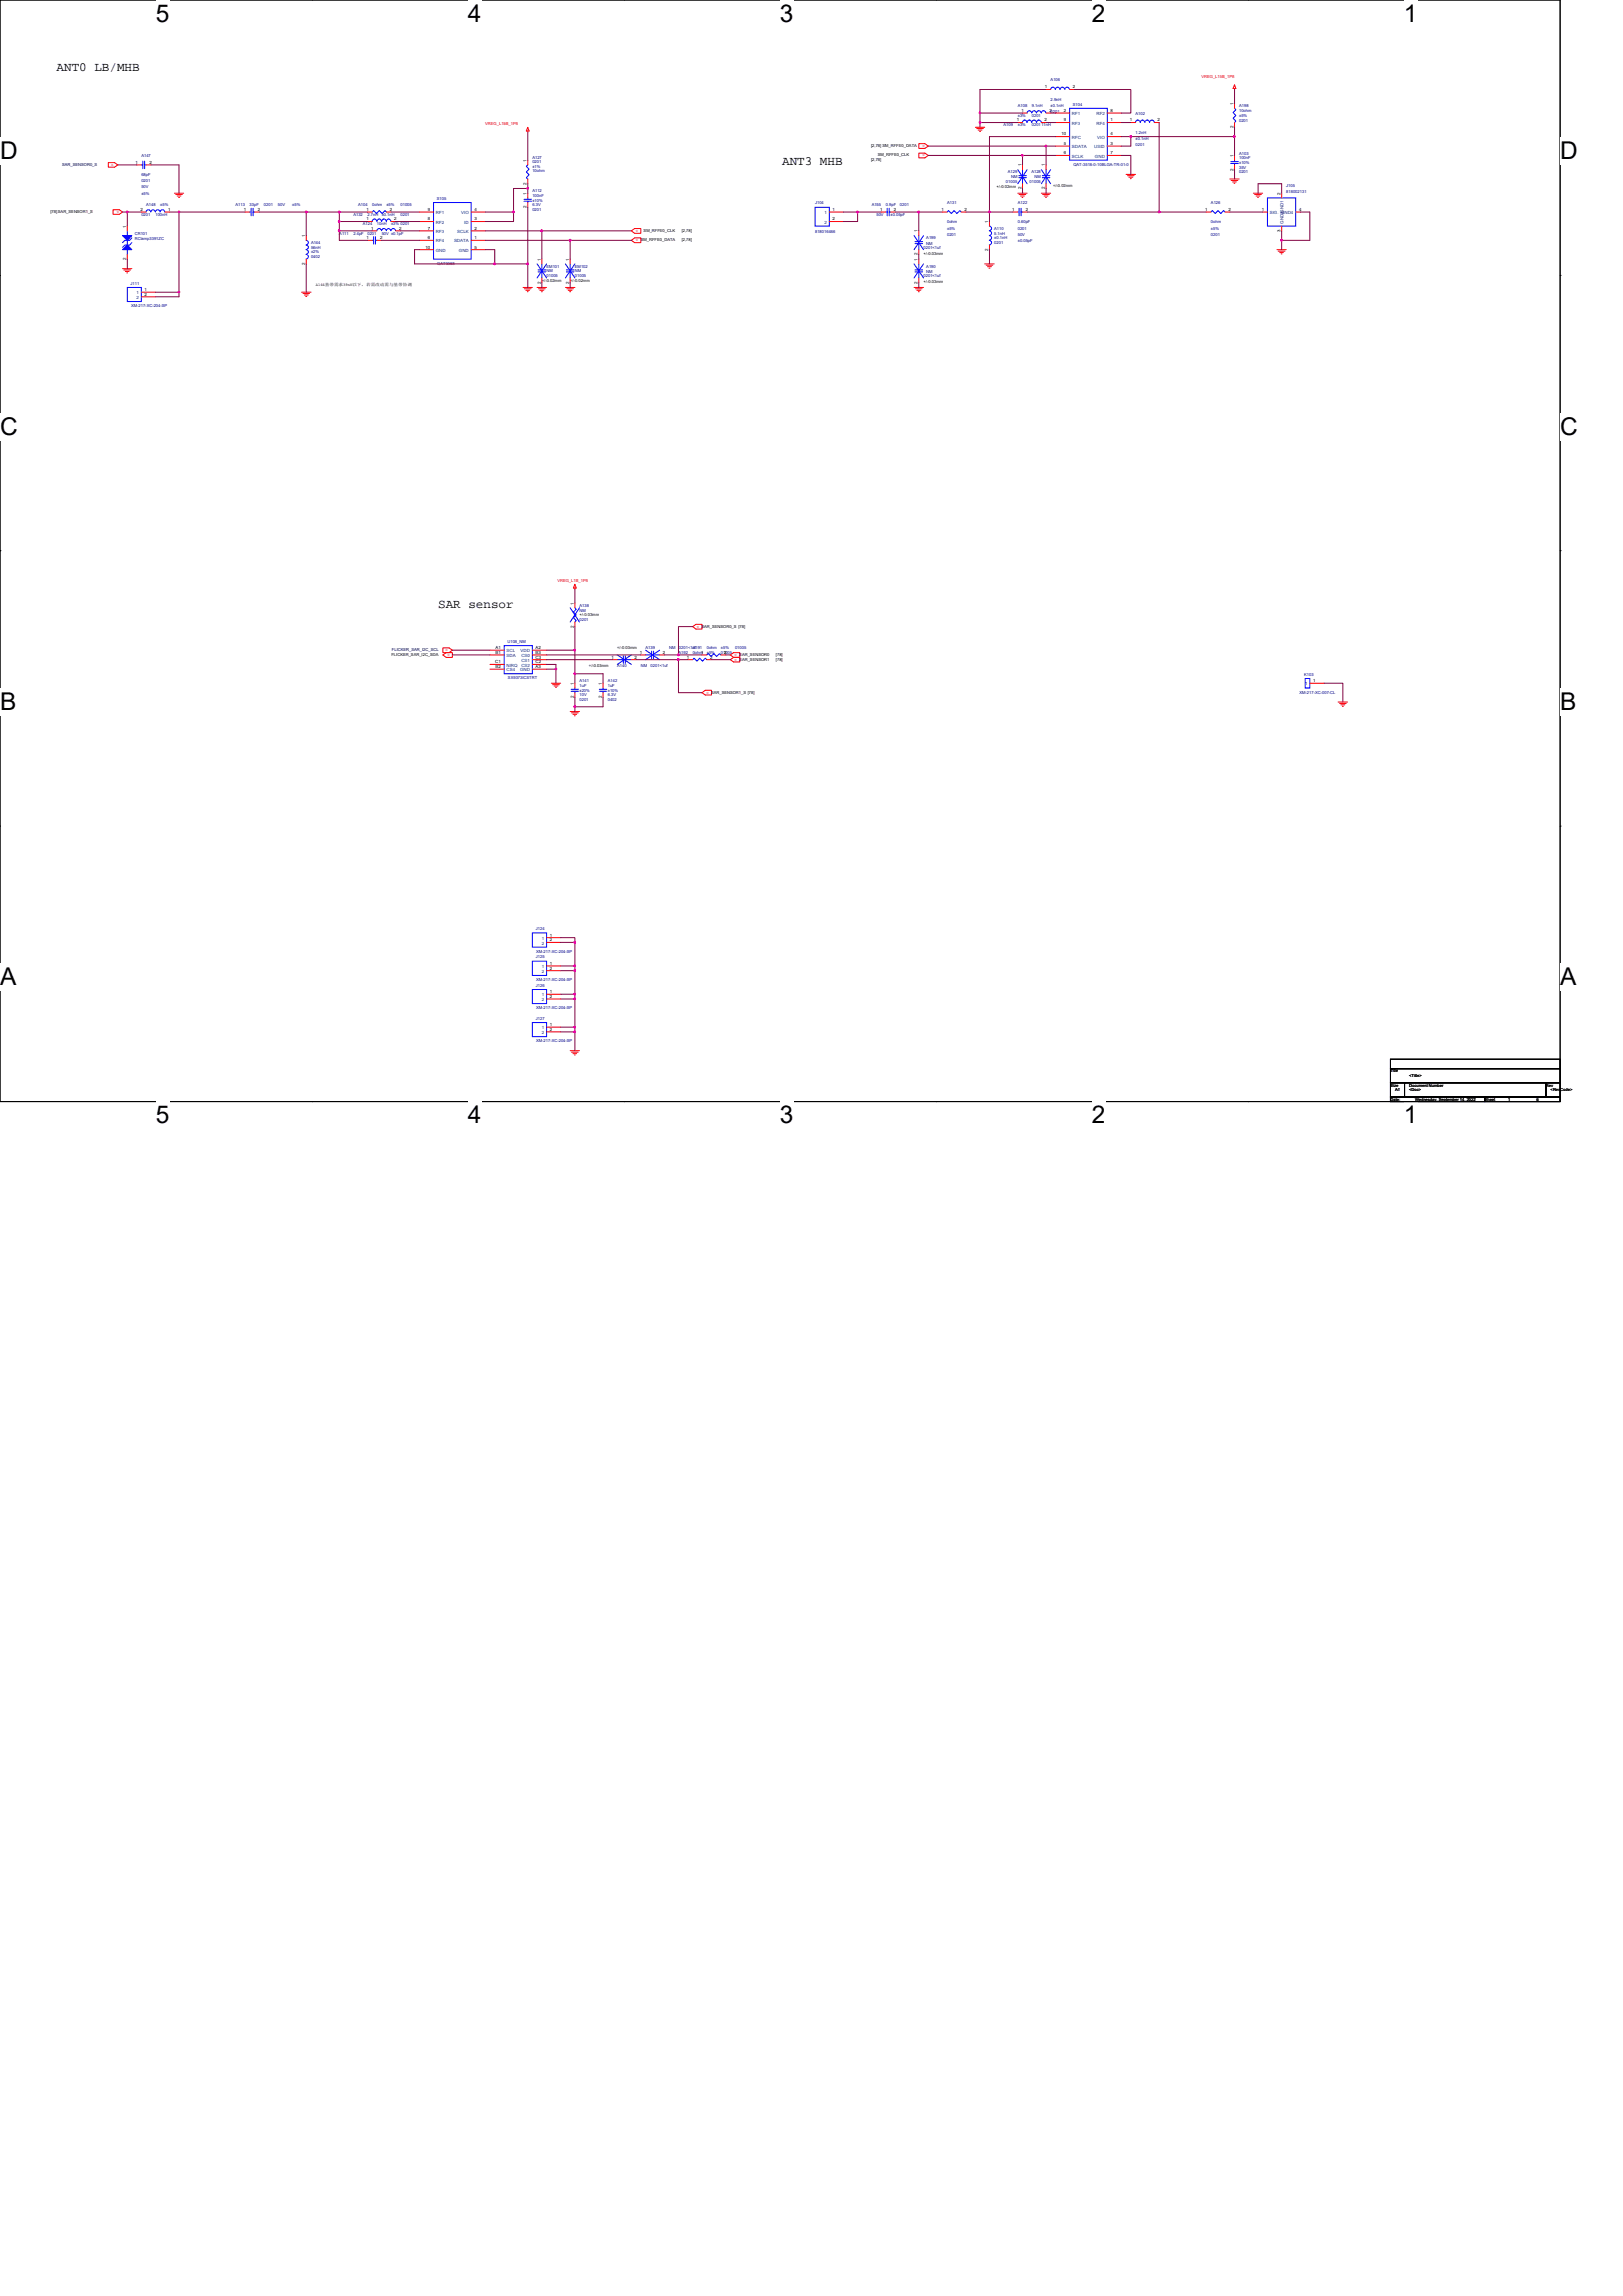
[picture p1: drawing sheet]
<svg xmlns="http://www.w3.org/2000/svg" width="210mm" height="297mm" viewBox="0 0 210 297" stroke-linecap="round" stroke-linejoin="round" font-family="sans-serif">
<defs><g id="words">
<g font-size="3.2">
<text x="20.2" y="2.8">5</text>
<text x="60.5" y="2.8">4</text>
<text x="100.9" y="2.8">3</text>
<text x="141.3" y="2.8">2</text>
<text x="181.6" y="2.8">1</text>
<text x="0" y="20.6">D</text>
<text x="201.8" y="20.6">D</text>
<text x="0" y="56.2">C</text>
<text x="201.8" y="56.2">C</text>
<text x="0" y="91.9">B</text>
<text x="201.8" y="91.9">B</text>
<text x="0" y="127.5">A</text>
<text x="201.8" y="127.5">A</text>
<text x="20.2" y="145.3">5</text>
<text x="60.5" y="145.3">4</text>
<text x="100.9" y="145.3">3</text>
<text x="141.3" y="145.3">2</text>
<text x="181.6" y="145.3">1</text>
</g>
<g font-size="1.6">
<text x="7.3" y="9.2">ANT0 LB/MHB</text>
<text x="101.2" y="21.4">ANT3 MHB</text>
<text x="56.7" y="78.7">SAR sensor</text>
</g>
<g font-size=".6">
<text x="135.2" y="11.4">1</text>
<text x="138.8" y="11.4">2</text>
<text x="131.6" y="15.7">1</text>
<text x="132.1" y="14.5">1</text>
<text x="135.1" y="15.7">2</text>
<text x="135.8" y="14.5">2</text>
<text x="137.3" y="17.5">10</text>
<text x="137.6" y="14.5">2</text>
<text x="137.6" y="15.7">9</text>
<text x="143.7" y="15.7">1</text>
<text x="143.7" y="17.5">4</text>
<text x="143.7" y="14.5">8</text>
<text x="146.2" y="15.7">1</text>
<text x="149.8" y="15.7">2</text>
<text x="159.6" y="16.6" transform="rotate(-90 159.6 16.6)">2</text>
<text x="159.6" y="13.6" transform="rotate(-90 159.6 13.6)">1</text>
<text x="17.5" y="21.2">1</text>
<text x="19.3" y="21.2">2</text>
<text x="68.1" y="23.9" transform="rotate(-90 68.1 23.9)">2</text>
<text x="68.1" y="20.9" transform="rotate(-90 68.1 20.9)">1</text>
<text x="132.1" y="21.5" transform="rotate(-90 132.1 21.5)">1</text>
<text x="135.2" y="21.5" transform="rotate(-90 135.2 21.5)">1</text>
<text x="137.6" y="18.8">5</text>
<text x="137.6" y="20">6</text>
<text x="143.7" y="18.8">3</text>
<text x="143.7" y="20">7</text>
<text x="159.6" y="22.1" transform="rotate(-90 159.6 22.1)">2</text>
<text x="159.6" y="20.3" transform="rotate(-90 159.6 20.3)">1</text>
<text x="16.3" y="29.4" transform="rotate(-90 16.3 29.4)">1</text>
<text x="18.2" y="27.3">2</text>
<text x="21.8" y="27.3">1</text>
<text x="31.6" y="27.3">1</text>
<text x="33.3" y="27.3">2</text>
<text x="47.4" y="27.3">1</text>
<text x="47.4" y="28.5">1</text>
<text x="48" y="29.7">1</text>
<text x="50.4" y="27.3">2</text>
<text x="51" y="28.5">2</text>
<text x="51.6" y="29.7">2</text>
<text x="55.4" y="29.7">7</text>
<text x="55.4" y="28.5">8</text>
<text x="55.4" y="27.3">9</text>
<text x="61.4" y="29.7">2</text>
<text x="61.4" y="27.3">4</text>
<text x="61.4" y="28.5">3</text>
<text x="68.1" y="26.9" transform="rotate(-90 68.1 26.9)">2</text>
<text x="68.1" y="25.2" transform="rotate(-90 68.1 25.2)">1</text>
<text x="107.7" y="27.3">1</text>
<text x="107.7" y="28.5">2</text>
<text x="113.9" y="27.3">1</text>
<text x="115.6" y="27.3">2</text>
<text x="121.8" y="27.3">1</text>
<text x="124.8" y="27.3">2</text>
<text x="127.9" y="28.8" transform="rotate(-90 127.9 28.8)">1</text>
<text x="130.9" y="27.3">1</text>
<text x="132.1" y="24.5" transform="rotate(-90 132.1 24.5)">2</text>
<text x="132.7" y="27.3">2</text>
<text x="135.2" y="24.5" transform="rotate(-90 135.2 24.5)">2</text>
<text x="155.9" y="27.3">1</text>
<text x="158.9" y="27.3">2</text>
<text x="163.2" y="27.3">1</text>
<text x="165.7" y="30" transform="rotate(-90 165.7 30)">3</text>
<text x="165.7" y="25.2" transform="rotate(-90 165.7 25.2)">2</text>
<text x="168.1" y="27.3">4</text>
<text x="16.3" y="33.7" transform="rotate(-90 16.3 33.7)">2</text>
<text x="39.5" y="34.3" transform="rotate(-90 39.5 34.3)">2</text>
<text x="39.5" y="30.7" transform="rotate(-90 39.5 30.7)">1</text>
<text x="47.4" y="30.9">1</text>
<text x="49.2" y="30.9">2</text>
<text x="55" y="32.2">10</text>
<text x="55.4" y="30.9">6</text>
<text x="61.4" y="30.9">1</text>
<text x="61.4" y="32.2">5</text>
<text x="70" y="33.7" transform="rotate(-90 70 33.7)">1</text>
<text x="73.6" y="33.7" transform="rotate(-90 73.6 33.7)">1</text>
<text x="118.7" y="33.7" transform="rotate(-90 118.7 33.7)">1</text>
<text x="118.7" y="33" transform="rotate(-90 118.7 33)">2</text>
<text x="118.7" y="30.1" transform="rotate(-90 118.7 30.1)">1</text>
<text x="127.9" y="32.4" transform="rotate(-90 127.9 32.4)">2</text>
<text x="18.7" y="37.7">1</text>
<text x="18.7" y="38.2">2</text>
<text x="70" y="36.7" transform="rotate(-90 70 36.7)">2</text>
<text x="73.6" y="36.7" transform="rotate(-90 73.6 36.7)">2</text>
<text x="118.7" y="36.7" transform="rotate(-90 118.7 36.7)">2</text>
<text x="64.1" y="84">A1</text>
<text x="69.3" y="84">A2</text>
<text x="74.2" y="81.2" transform="rotate(-90 74.2 81.2)">2</text>
<text x="74.2" y="78.2" transform="rotate(-90 74.2 78.2)">1</text>
<text x="64.1" y="85.8">C1</text>
<text x="64.1" y="84.6">B1</text>
<text x="64.1" y="86.4">B2</text>
<text x="69.3" y="86.4">A3</text>
<text x="69.3" y="84.6">B3</text>
<text x="69.3" y="85.8">C2</text>
<text x="69.3" y="85.2">C3</text>
<text x="74.2" y="88.6" transform="rotate(-90 74.2 88.6)">1</text>
<text x="77.9" y="88.6" transform="rotate(-90 77.9 88.6)">1</text>
<text x="79.1" y="85.2">1</text>
<text x="82.1" y="85.2">2</text>
<text x="82.8" y="84.6">1</text>
<text x="85.8" y="84.6">2</text>
<text x="88.9" y="85.2">1</text>
<text x="91.9" y="85.2">2</text>
<text x="93.7" y="84.6">2</text>
<text x="169.9" y="88.2">1</text>
<text x="74.2" y="90.4" transform="rotate(-90 74.2 90.4)">2</text>
<text x="77.9" y="90.4" transform="rotate(-90 77.9 90.4)">2</text>
<text x="71.1" y="121.2">1</text>
<text x="71.1" y="121.8">2</text>
<text x="71.1" y="124.8">1</text>
<text x="71.1" y="125.4">2</text>
<text x="71.1" y="128.5">1</text>
<text x="71.1" y="129.1">2</text>
<text x="71.1" y="132.7">1</text>
<text x="71.1" y="133.3">2</text>
</g>
<g font-size=".6" fill="#004080">
<text x="138.7" y="14.9">RF1</text>
<text x="138.7" y="16.1">RF3</text>
<text x="138.7" y="17.9">RFC</text>
<text x="141.9" y="16.1">RF4</text>
<text x="141.9" y="14.9">RF2</text>
<text x="142" y="17.9">VIO</text>
<text x="138.7" y="19.2">SDATA</text>
<text x="138.7" y="20.4">SCLK</text>
<text x="141.6" y="19.2">USID</text>
<text x="141.7" y="20.4">GND</text>
<text x="56.4" y="28.9">RF2</text>
<text x="56.4" y="27.7">RF1</text>
<text x="59.7" y="27.7">VIO</text>
<text x="60.1" y="28.9">ID</text>
<text x="106.7" y="27.7">1</text>
<text x="106.7" y="28.9">2</text>
<text x="164.3" y="27.7">SIG. GND4</text>
<text x="166.1" y="29" transform="rotate(-90 166.1 29)">GND2GND1</text>
<text x="56.4" y="31.4">RF4</text>
<text x="56.4" y="30.1">RF3</text>
<text x="56.4" y="32.6">GND</text>
<text x="58.7" y="31.4">SDATA</text>
<text x="59.2" y="30.1">SCLK</text>
<text x="59.4" y="32.6">GND</text>
<text x="17.7" y="38.1">1</text>
<text x="17.7" y="38.7">2</text>
<text x="65.5" y="84.4">SCL</text>
<text x="65.5" y="85">SDA</text>
<text x="65.5" y="86.8">CS4</text>
<text x="65.5" y="86.2">NIRQ</text>
<text x="67.3" y="86.8">GND</text>
<text x="67.4" y="84.4">VDD</text>
<text x="67.5" y="85">CS0</text>
<text x="67.5" y="86.2">CS2</text>
<text x="67.5" y="85.6">CS1</text>
<text x="168.8" y="88.7">1</text>
<text x="70.1" y="121.6">1</text>
<text x="70.1" y="122.2">2</text>
<text x="70.1" y="125.2">1</text>
<text x="70.1" y="125.9">2</text>
<text x="70.1" y="128.9">1</text>
<text x="70.1" y="129.5">2</text>
<text x="70.1" y="133.2">1</text>
<text x="70.1" y="133.8">2</text>
</g>
<g font-size=".5" fill="#000080">
<text x="135.9" y="10.5">A106</text>
<text x="129.8" y="16.3">A109</text>
<text x="131.7" y="13.9">A108</text>
<text x="131.7" y="15.1">±3%</text>
<text x="131.7" y="16.3">±3%</text>
<text x="133.5" y="13.9">9.1nH</text>
<text x="133.5" y="15.1">0201</text>
<text x="133.5" y="16.3">020111nH</text>
<text x="135.9" y="13">2.9nH</text>
<text x="135.9" y="13.8">±0.1nH</text>
<text x="135.9" y="14.6">0201</text>
<text x="138.8" y="13.7">S104</text>
<text x="146.9" y="14.8">A102</text>
<text x="146.9" y="17.3">1.2nH</text>
<text x="160.3" y="13.9">A198</text>
<text x="160.3" y="14.5">10ohm</text>
<text x="160.3" y="15.1">±5%</text>
<text x="160.3" y="15.7">0201</text>
<text x="18.3" y="20.3">A147</text>
<text x="18.3" y="22.8">68pF</text>
<text x="18.3" y="23.6">0201</text>
<text x="68.9" y="20.6">A127</text>
<text x="68.9" y="22.3">10ohm</text>
<text x="68.9" y="21.7">±1%</text>
<text x="68.9" y="21.1">0201</text>
<text x="130.2" y="23.6">01005</text>
<text x="130.4" y="22.4">A129</text>
<text x="130.8" y="23.1">NM</text>
<text x="133.2" y="23.6">01005</text>
<text x="133.4" y="22.4">A128</text>
<text x="133.9" y="23.1">NM</text>
<text x="138.9" y="21.5">QAT-3518-0-10BLGA-TR-01-0</text>
<text x="146.9" y="18.1">±0.1nH</text>
<text x="146.9" y="18.9">0201</text>
<text x="160.3" y="20">A103</text>
<text x="160.3" y="20.6">100nF</text>
<text x="160.3" y="22.4">0201</text>
<text x="160.3" y="21.8">35V</text>
<text x="160.3" y="21.2">±10%</text>
<text x="18.3" y="27.9">0201</text>
<text x="18.3" y="24.4">50V</text>
<text x="18.3" y="25.2">±5%</text>
<text x="18.9" y="26.7">A148</text>
<text x="20.1" y="27.9">100nH</text>
<text x="20.7" y="26.7">±5%</text>
<text x="30.5" y="26.7">A113</text>
<text x="32.3" y="26.7">33pF</text>
<text x="34.1" y="26.7">0201</text>
<text x="36" y="26.7">50V</text>
<text x="37.8" y="26.7">±5%</text>
<text x="45.7" y="27.9">A132</text>
<text x="46.3" y="26.7">A104</text>
<text x="46.9" y="29.1">A124</text>
<text x="47.5" y="27.9">2.7nH</text>
<text x="48.2" y="26.7">0ohm</text>
<text x="48.8" y="29.1">10nH</text>
<text x="49.4" y="27.9">±0.1nH</text>
<text x="50" y="26.7">±5%</text>
<text x="50.6" y="29.1">±3% 0201</text>
<text x="51.8" y="27.9">0201</text>
<text x="51.8" y="26.7">01005</text>
<text x="56.5" y="25.8">S105</text>
<text x="68.9" y="24.9">A112</text>
<text x="68.9" y="25.5">100nF</text>
<text x="68.9" y="27.3">0201</text>
<text x="68.9" y="26.7">6.3V</text>
<text x="68.9" y="26.1">±10%</text>
<text x="105.5" y="26.4">J104</text>
<text x="112.8" y="26.7">A155</text>
<text x="113.4" y="27.9">50V</text>
<text x="114.6" y="26.7">0.9pF</text>
<text x="115.2" y="27.9">±0.05pF</text>
<text x="116.4" y="26.7">0201</text>
<text x="122.5" y="26.4">A131</text>
<text x="122.5" y="28.9">0ohm</text>
<text x="122.5" y="29.7">±5%</text>
<text x="128.6" y="29.7">A110</text>
<text x="131.7" y="26.4">A122</text>
<text x="131.7" y="28.9">0.60pF</text>
<text x="131.7" y="29.7">0201</text>
<text x="156.7" y="26.4">A126</text>
<text x="156.7" y="28.9">0ohm</text>
<text x="156.7" y="29.7">±5%</text>
<text x="166.4" y="24.3">J105</text>
<text x="166.4" y="25">818002131</text>
<text x="17.4" y="30.4">CR101</text>
<text x="17.4" y="31.1">RClamp3391ZC</text>
<text x="40.2" y="31.6">A144</text>
<text x="40.2" y="32.2">56nH</text>
<text x="40.2" y="32.8">±2%</text>
<text x="40.2" y="33.4">0402</text>
<text x="43.9" y="30.4">A111</text>
<text x="45.7" y="30.4">2.4pF</text>
<text x="47.5" y="30.4">0201</text>
<text x="49.4" y="30.4">50V ±0.1pF</text>
<text x="56.6" y="34.3">QAT5568</text>
<text x="70.7" y="34.6">EM101</text>
<text x="70.7" y="35.2">NM</text>
<text x="70.7" y="35.8">01005</text>
<text x="74.4" y="34.6">EM102</text>
<text x="74.4" y="35.2">NM</text>
<text x="74.4" y="35.8">01005</text>
<text x="105.5" y="30.1">818016466</text>
<text x="119.5" y="32.2">0201&lt;1uf</text>
<text x="119.5" y="35.8">0201&lt;1uf</text>
<text x="119.8" y="31">A199</text>
<text x="119.8" y="31.7">NM</text>
<text x="119.8" y="34.6">A190</text>
<text x="119.8" y="35.3">NM</text>
<text x="122.5" y="30.5">0201</text>
<text x="128.6" y="30.4">5.1nH</text>
<text x="128.6" y="31">±0.1nH</text>
<text x="128.6" y="31.6">0201</text>
<text x="131.7" y="30.5">50V</text>
<text x="131.7" y="31.3">±0.05pF</text>
<text x="156.7" y="30.5">0201</text>
<text x="16.9" y="36.8">J111</text>
<text x="17" y="39.8">XM-217-XC-204-SP</text>
<text x="65.7" y="83.1">U108_NM</text>
<text x="75" y="78.5">A138</text>
<text x="75" y="79.1">NM</text>
<text x="75" y="80.3">0201</text>
<text x="65.7" y="87.9">SX9373ICSTRT</text>
<text x="75" y="88.3">A141</text>
<text x="75" y="88.9">1uF</text>
<text x="75" y="89.5">±20%</text>
<text x="78.6" y="88.3">A142</text>
<text x="78.6" y="88.9">1uF</text>
<text x="78.6" y="89.5">±10%</text>
<text x="79.9" y="86.3">A140</text>
<text x="82.9" y="86.3">NM</text>
<text x="83.5" y="84">A139</text>
<text x="84.2" y="86.3">0201&lt;1uf</text>
<text x="86.6" y="84">NM</text>
<text x="87.8" y="84.6">A192</text>
<text x="87.8" y="84">0201&lt;1uf</text>
<text x="89.6" y="84.6">0ohm1</text>
<text x="89.6" y="84">A191</text>
<text x="91.4" y="84.6">±5%</text>
<text x="91.4" y="84">0ohm</text>
<text x="93.3" y="84">±5%</text>
<text x="93.3" y="84.6">01005</text>
<text x="95.1" y="84">01005</text>
<text x="168.1" y="89.7">XM-217-XC-007-CL</text>
<text x="168.7" y="87.4">K103</text>
<text x="75" y="90.7">0201</text>
<text x="75" y="90.1">10V</text>
<text x="78.6" y="90.7">0402</text>
<text x="78.6" y="90.1">6.3V</text>
<text x="69.3" y="120.3">J124</text>
<text x="69.3" y="124">J125</text>
<text x="69.4" y="123.3">XM-217-XC-204-SP</text>
<text x="69.3" y="127.7">J126</text>
<text x="69.3" y="131.9">J127</text>
<text x="69.4" y="126.9">XM-217-XC-204-SP</text>
<text x="69.4" y="130.6">XM-217-XC-204-SP</text>
<text x="69.4" y="134.9">XM-217-XC-204-SP</text>
</g>
<g font-size=".5" fill="#f00">
<text x="155.4" y="10.1">VREG_L15B_1P8</text>
<text x="62.8" y="16.2">VREG_L15B_1P8</text>
<text x="14.4" y="21.5">o</text>
<text x="119.7" y="18.8" transform="rotate(-180 119.7 18.8)">o</text>
<text x="119.7" y="20" transform="rotate(-180 119.7 20)">o</text>
<text x="15.4" y="27.3" transform="rotate(-180 15.4 27.3)">o</text>
<text x="82.6" y="29.7" transform="rotate(-180 82.6 29.7)">o</text>
<text x="82.6" y="30.9" transform="rotate(-180 82.6 30.9)">o</text>
<text x="72.1" y="75.4">VREG_L1B_1P8</text>
<text x="90.5" y="80.9" transform="rotate(-180 90.5 80.9)">o</text>
<text x="57.7" y="84.3">o</text>
<text x="58.2" y="84.6" transform="rotate(-180 58.2 84.6)">o</text>
<text x="91.7" y="89.5" transform="rotate(-180 91.7 89.5)">o</text>
<text x="95.3" y="84.6" transform="rotate(-180 95.3 84.6)">o</text>
<text x="95.3" y="85.2" transform="rotate(-180 95.3 85.2)">o</text>
</g>
<g font-size=".5" fill="#000040">
<text x="8" y="21.5">SAR_SENSOR0_S</text>
<text x="50.7" y="84.2">FLICKER_SAR_I2C_SCL</text>
</g>
<g font-size=".5">
<text x="112.7" y="19">[2,78] SM_RFFE0_DATA</text>
<text x="112.7" y="20.8">[2,78]</text>
<text x="113.6" y="20.2">SM_RFFE0_CLK</text>
<text x="6.5" y="27.6">[78] SAR_SENSOR1_S</text>
<text x="83.3" y="30">SM_RFFE0_CLK</text>
<text x="88.2" y="30">[2,78]</text>
<text x="128.9" y="24.4">+/-0.02mm</text>
<text x="136.2" y="24.3">+/-0.02mm</text>
<text x="82.9" y="31.2">SM_RFFE0_DATA</text>
<text x="88.2" y="31.2">[2,78]</text>
<text x="119.5" y="33">+/-0.03mm</text>
<text x="40.9" y="37">A144基带需求39nH以下，若需改动需与基带协调</text>
<text x="70.1" y="36.4">+/-0.02mm</text>
<text x="73.8" y="36.4">+/-0.02mm</text>
<text x="119.5" y="36.6">+/-0.03mm</text>
<text x="75" y="79.7">+/-0.03mm</text>
<text x="90.8" y="81.2">SAR_SENSOR0_S [78]</text>
<text x="50.7" y="84.9">FLICKER_SAR_I2C_SDA</text>
<text x="76.2" y="86.3">+/-0.03mm</text>
<text x="79.9" y="84">+/-0.03mm</text>
<text x="92" y="89.7">SAR_SENSOR1_S [78]</text>
<text x="95.7" y="84.9">SAR_SENSOR0</text>
<text x="95.7" y="85.5">SAR_SENSOR1</text>
<text x="100.4" y="84.9">[78]</text>
<text x="100.4" y="85.5">[78]</text>
<text x="179.9" y="138.7">Title</text>
<text x="179.9" y="140.6">Size</text>
<text x="179.9" y="142.4">Date:</text>
<text x="180.5" y="141.2">A1</text>
<text x="182.3" y="140.6">Document Number</text>
<text x="182.3" y="141.2">&lt;Doc&gt;</text>
<text x="182.3" y="139.4">&lt;Title&gt;</text>
<text x="183.1" y="142.4">Wednesday, September 14, 2022</text>
<text x="192.1" y="142.4">Sheet</text>
<text x="195.1" y="142.4">1</text>
<text x="198.8" y="142.4">6</text>
<text x="200" y="140.6">Rev</text>
<text x="200.6" y="141.2">&lt;RevCode&gt;</text>
</g>
</g></defs>
<path d="M0 0h201.8v142.5h-201.8z" fill="none" stroke="#000" stroke-width=".13"/>
<g fill="#fff">
<path d="M20.2 0h1.7v3.5h-1.7z"/>
<path d="M20.2 142.5h1.7v3.5h-1.7z"/>
</g>
<path d="M40.4 0h.1M40.4 142.5h.1" fill="none" stroke="#000" stroke-width=".13"/>
<g fill="#fff">
<path d="M60.5 0h1.8v3.5h-1.8z"/>
<path d="M60.5 142.5h1.8v3.5h-1.8z"/>
</g>
<path d="M80.7 0h.1M80.7 142.5h.1" fill="none" stroke="#000" stroke-width=".13"/>
<g fill="#fff">
<path d="M100.9 0h1.8v3.5h-1.8z"/>
<path d="M100.9 142.5h1.8v3.5h-1.8z"/>
</g>
<path d="M121.1 0h.1M121.1 142.5h.1" fill="none" stroke="#000" stroke-width=".13"/>
<g fill="#fff">
<path d="M141.3 0h1.7v3.5h-1.7z"/>
<path d="M141.3 142.5h1.7v3.5h-1.7z"/>
</g>
<path d="M161.5 0h.1M161.5 142.5h.1" fill="none" stroke="#000" stroke-width=".13"/>
<g fill="#fff">
<path d="M181.6 0h1.8v3.5h-1.8z"/>
<path d="M181.6 142.5h1.8v3.5h-1.8z"/>
<path d="M0 17.8h2.3v3.5h-2.3z"/>
<path d="M201.8 17.8h2.3v3.5h-2.3z"/>
<path d="M0 53.4h2.3v3.5h-2.3z"/>
<path d="M201.8 53.4h2.3v3.5h-2.3z"/>
</g>
<path d="M0 35.6h.1M201.8 35.6h.1" fill="none" stroke="#000" stroke-width=".13"/>
<g fill="#fff">
<path d="M0 89h2.1v3.6h-2.1z"/>
<path d="M201.8 89h2.1v3.6h-2.1z"/>
</g>
<path d="M0 71.2h.1M201.8 71.2h.1" fill="none" stroke="#000" stroke-width=".13"/>
<g fill="#fff">
<path d="M0 124.7h2.1v3.5h-2.1z"/>
<path d="M201.8 124.7h2.2v3.5h-2.2z"/>
</g>
<path d="M0 106.9h.1M201.8 106.9h.1M179.9 137h21.9v1.3h-21.9zM179.9 138.3h21.9v1.8h-21.9zM179.9 140.1h1.8v1.8h-1.8zM179.9 141.9h12.2v.6h-12.2zM181.7 140.1h18.3v1.8h-18.3zM192.1 141.9h9.7v.6h-9.7zM200 140.1h1.8v1.8h-1.8z" fill="none" stroke="#000" stroke-width=".13"/>
<g fill="none" stroke="#f00" stroke-width=".13">
<path d="M68.3 17v.1M68.3 16.5l.2 .5h-.4zM118.9 18.6h.8l.4 .3-.4 .3h-.8zM118.9 19.8h.8l.4 .3-.4 .3h-.8zM126.2 16.5h1.2M126.4 16.6h.8M126.6 16.8h.4M126.7 17h.2M131.7 15.9h.6M132.3 14.6h.6M134.7 15.9h.6M135.3 11.6h.6"/>
<path d="M135.3 14.6h.6M136.5 14.6h1.9M136.5 18.9h1.9M136.5 15.9h1.9M136.5 17.7h1.9M138.4 11.6h.6M143.3 15.9h1.8M143.3 18.9h1.8M143.3 17.7h1.8M143.3 14.6h1.8M146.3 15.9h.6M149.4 15.9h.6"/>
<path d="M159.7 11l.2 .5h-.4zM159.7 11.5v.1M159.7 13.4v.6M159.7 15.9v.6M14 21h.8l.4 .3-.4 .3h-.8zM14.6 27.1h.8l.5 .3-.5 .3h-.8zM15.9 34.8h1.2M16 34.9h.9M16.2 35.1h.5M16.4 35.3h.1M16.5 29.3v.6M16.5 32.9v.6"/>
<path d="M17.7 21.3h.6M18.3 37.8h1.8M18.3 38.4h1.8M18.3 27.4h.6M18.9 21.3h.6M21.3 27.4h.6M22.6 25h1.2M22.7 25.2h.9M22.9 25.4h.5M23.1 25.5h.1M31.7 27.4h.6M32.9 27.4h.6"/>
<path d="M39 37.8h1.2M39.2 38h.8M39.4 38.2h.5M39.6 38.4h.1M39.6 30.5v.6M39.6 33.5v.6M47.5 27.4h.7M47.5 28.7h.7M47.5 31.1h.7M48.2 29.9h.6M48.8 31.1h.6M50 27.4h.6"/>
<path d="M50.6 28.7h.6M51.2 29.9h.6M54.3 31.1h1.8M54.3 29.9h1.8M54.3 28.7h1.8M54.3 27.4h1.8M54.3 32.3h1.8M61 31.1h1.8M61 29.9h1.8M61 32.3h1.8M61 27.4h1.8M61 28.7h1.8"/>
<path d="M67.7 37.2h1.2M67.8 37.4h.9M68 37.5h.5M68.2 37.7h.1M68.3 20.7v.6M68.3 23.2v.6M68.3 25v.6M68.3 26.2v.6M69.5 37.2h1.2M69.7 37.4h.8M69.9 37.5h.5M70 37.7h.2"/>
<path d="M70.1 33.5v.6M70.1 36v.6M73.2 37.2h1.2M73.3 37.4h.9M73.5 37.5h.5M73.7 37.7h.1M73.8 33.5v.6M73.8 36v.6M81.7 31.1l.4-.3h.8v.6h-.8zM81.7 29.9l.4-.3h.8v.6h-.8zM107.3 27.4h1.8M107.3 28.7h1.8"/>
<path d="M114 27.4h.6M115.2 27.4h.6M118.3 37.2h1.2M118.4 37.4h.9M118.6 37.5h.5M118.8 37.7h.1M118.9 29.9v.6M118.9 32.3v.6M118.9 33.5v.6M118.9 36v.6M121.9 27.4h.6M124.4 27.4h.6"/>
<path d="M127.4 34.1h1.2M127.6 34.3h.8M127.8 34.5h.5M128 34.7h.1M128 28.7v.6M128 31.7v.6M131.1 27.4h.6M131.7 25h1.2M131.8 25.2h.9M132 25.4h.5M132.2 25.5h.1M132.3 21.3v.6"/>
<path d="M132.3 23.8v.6M132.3 27.4h.6M134.7 25h1.2M134.9 25.2h.9M135.1 25.4h.5M135.3 25.5h.1M135.3 21.3v.6M135.3 23.8v.6M136.5 20.1h1.9M143.3 20.1h1.8M145.7 22.6h1.2M145.9 22.7h.8"/>
<path d="M146.1 22.9h.5M146.2 23.1h.2M156.1 27.4h.6M158.5 27.4h.6M159.1 23.2h1.2M159.3 23.3h.8M159.5 23.5h.5M159.7 23.7h.1M159.7 20.1v.6M159.7 21.3v.6M162.2 25h1.2M162.3 25.2h.9"/>
<path d="M162.5 25.4h.5M162.7 25.5h.1M163.4 27.4h.6M165.2 32.3h1.2M165.4 32.5h.8M165.6 32.7h.5M165.8 32.9h.1M165.8 25v.6M165.8 29.3v.6M167.6 27.4h.7M74.4 76.1v.1M74.4 78v.6"/>
<path d="M74.4 75.6l.1 .5h-.3zM57.3 83.8h.8l.4 .3-.4 .3h-.8zM57.3 84.7l.4-.3h.8v.6h-.8zM63.4 84.1h1.8M63.4 84.7h1.8M63.4 86.6h1.8M63.4 86h1.8M68.9 84.1h1.8M68.9 86.6h1.8M68.9 84.7h1.8M68.9 86h1.8M68.9 85.3h1.8"/>
<path d="M71.3 88.4h1.2M71.5 88.6h.9M71.7 88.8h.5M71.9 88.9h.1M73.8 92.1h1.2M73.9 92.2h.9M74.1 92.4h.5M74.3 92.6h.1M74.4 88.4v.6M74.4 89.6v.6M74.4 80.5v.6M78 88.4v.6"/>
<path d="M78 89.6v.6M79.2 85.3h.7M81.7 85.3h.6M82.9 84.7h.6M85.3 84.7h.7M89 85.3h.6M89.6 81.1l.4-.3h.8v.6h-.8zM90.8 89.6l.4-.3h.9v.6h-.9zM90.8 84.7h.6M91.4 85.3h.7M93.3 84.7h.6M94.5 84.7l.4-.3h.8v.6h-.8z"/>
<path d="M94.5 85.3l.4-.3h.8v.6h-.8zM169.5 88.4h1.8M173.1 90.8h1.2M173.3 91h.9M173.5 91.2h.5M173.7 91.4h.1M70.7 121.3h1.8M70.7 121.9h1.8M70.7 125h1.8M70.7 125.6h1.8M70.7 128.6h1.8M70.7 129.2h1.8"/>
<path d="M70.7 132.9h1.8M70.7 133.5h1.8M73.8 135.9h1.2M73.9 136.1h.9M74.1 136.3h.5M74.3 136.5h.1"/>
</g>
<g fill="none" stroke="#00f" stroke-width=".13">
<path d="M132.3 15.8a.29 .29 0 0 1 .3-.3 .29 .29 0 0 1 .3 .3 .31 .31 0 0 1 .3-.3 .31 .31 0 0 1 .3 .3 .31 .31 0 0 1 .3-.3 .31 .31 0 0 1 .3 .3 .31 .31 0 0 1 .3-.3 .31 .31 0 0 1 .3 .3M132.9 14.6a.3 .3 0 0 1 .3-.3 .3 .3 0 0 1 .3 .3 .31 .31 0 0 1 .3-.3 .31 .31 0 0 1 .3 .3 .31 .31 0 0 1 .3-.3 .31 .31 0 0 1 .3 .3 .31 .31 0 0 1 .3-.3 .31 .31 0 0 1 .3 .3M135.9 11.6a.3 .3 0 0 1 .3-.3 .3 .3 0 0 1 .3 .3M136.5 11.6a.3 .3 0 0 1 .3-.3 .3 .3 0 0 1 .3 .3M137.2 11.6a.3 .3 0 0 1 .3-.3 .3 .3 0 0 1 .3 .3M137.8 11.6a.3 .3 0 0 1 .3-.3 .3 .3 0 0 1 .3 .3M138.4 14h4.9v6.7h-4.9zM146.9 15.8a.3 .3 0 0 1 .3-.3 .3 .3 0 0 1 .3 .3 .3 .3 0 0 1 .3-.3 .3 .3 0 0 1 .3 .3M148.1 15.8a.3 .3 0 0 1 .3-.3 .3 .3 0 0 1 .3 .3M148.7 15.8a.3 .3 0 0 1 .3-.3 .3 .3 0 0 1 .3 .3M159.7 14l.2 .2-.4 .4 .4 .3-.4 .4 .4 .4-.2 .2M16.5 37.2h1.8v1.8h-1.8z"/>
<path d="M16.5 29.9v.6M16.5 31.1v.6M16.5 32.3v.6M17.1 31.4l-.3 .3h-.6l-.3 .3M17.1 30.8l-.3 .3h-.6l-.3 .3M18.3 21.3h.2M18.5 20.8v1M18.7 20.8v1M18.7 21.3h.2M18.9 27.4a.31 .31 0 0 1 .3-.3 .31 .31 0 0 1 .3 .3 .29 .29 0 0 1 .3-.3 .29 .29 0 0 1 .3 .3M20.1 27.4a.3 .3 0 0 1 .3-.3 .3 .3 0 0 1 .3 .3M20.7 27.4a.3 .3 0 0 1 .3-.3 .3 .3 0 0 1 .3 .3"/>
<path d="M32.3 27.4h.2M32.5 26.9v1M32.7 26.9v1M32.7 27.4h.2M39.6 31.1a.3 .3 0 0 1 .3 .3 .3 .3 0 0 1-.3 .3 .3 .3 0 0 1 .3 .3 .3 .3 0 0 1-.3 .3M39.6 32.3a.3 .3 0 0 1 .3 .3 .3 .3 0 0 1-.3 .3M39.6 32.9a.3 .3 0 0 1 .3 .3 .3 .3 0 0 1-.3 .3M48.2 31.1h.1M48.2 27.4l.1-.2 .4 .4 .4-.4 .3 .4 .4-.4 .2 .2M48.3 30.6v1M48.6 30.6v1M48.6 31.1h.2"/>
<path d="M48.7 28.6a.3 .3 0 0 0-.2-.3 .3 .3 0 0 0-.3 .3M49.4 28.6a.3 .3 0 0 0-.3-.3 .3 .3 0 0 0-.3 .3M49.4 29.8a.3 .3 0 0 0-.3-.2 .3 .3 0 0 0-.3 .2M50 28.6a.3 .3 0 0 0-.3-.3 .3 .3 0 0 0-.3 .3M50 29.8a.3 .3 0 0 0-.3-.2 .3 .3 0 0 0-.3 .2M50.6 28.6a.29 .29 0 0 0-.3-.3 .29 .29 0 0 0-.3 .3M50.6 29.8a.29 .29 0 0 0-.3-.2 .29 .29 0 0 0-.3 .2M51.2 29.8a.3 .3 0 0 0-.3-.2 .3 .3 0 0 0-.3 .2M56.1 26.2h4.9v7.3h-4.9zM67.8 25.8h1M67.8 26h1M68.3 21.3l-.2 .2 .4 .4-.4 .3 .4 .4-.4 .4 .2 .2"/>
<path d="M68.3 25.6v.2M68.3 26v.2M69.5 34.1l1.2 1.9M69.6 34.9h1M69.6 35.2h1M70.1 34.1v.8M70.1 35.2v.8M70.7 34.1l-1.2 1.9M73.2 34.1l1.2 1.9M73.3 34.9h1M73.3 35.2h1M73.8 34.1v.8"/>
<path d="M73.8 35.2v.8M74.4 34.1l-1.2 1.9M105.5 26.8h1.8v2.5h-1.8zM114.6 27.4h.2M114.8 26.9v1M115 26.9v1M115 27.4h.2M118.3 30.5l1.2 1.8M118.3 34.1l1.2 1.9M118.4 31.3h1M118.4 31.5h1M118.4 34.9h1"/>
<path d="M118.4 35.2h1M118.9 30.5v.8M118.9 31.5v.8M118.9 34.1v.8M118.9 35.2v.8M119.5 30.5l-1.2 1.8M119.5 34.1l-1.2 1.9M122.5 27.4l.2-.2 .4 .4 .3-.4 .4 .4 .4-.4 .2 .2M128 29.3a.3 .3 0 0 1 .3 .2 .3 .3 0 0 1-.3 .3 .31 .31 0 0 1 .3 .4 .31 .31 0 0 1-.3 .3 .31 .31 0 0 1 .3 .3 .31 .31 0 0 1-.3 .3 .31 .31 0 0 1 .3 .3 .31 .31 0 0 1-.3 .3M131.7 27.4h.1M131.7 21.9l1.2 1.9M131.8 22.7h1"/>
<path d="M131.8 23h1M131.8 26.9v1M132.1 26.9v1M132.1 27.4h.2M132.3 21.9v.8M132.3 23v.8M132.9 21.9l-1.2 1.9M134.7 21.9l1.2 1.9M134.9 22.7h.9M134.9 23h.9M135.3 21.9v.8M135.3 23v.8"/>
<path d="M135.9 21.9l-1.2 1.9M156.7 27.4l.1-.2 .4 .4 .4-.4 .3 .4 .4-.4 .2 .2M159.2 20.9h1M159.2 21.1h1M159.7 20.7v.2M159.7 21.1v.2M164 25.6h3.6v3.7h-3.6zM73.8 78.6l1.2 1.9M74.4 78.6l.1 .2-.3 .4 .3 .3-.3 .4 .3 .4-.1 .2M75 78.6l-1.2 1.9M65.2 83.5h3.7v3.7h-3.7zM73.9 89.2h1"/>
<path d="M73.9 89.4h1M74.4 89v.2M74.4 89.4v.2M77.5 89.2h1M77.5 89.4h1M78 89v.2M78 89.4v.2M79.9 84.7l1.8 1.3M79.9 85.3h.7M80.6 84.9v.9M80.9 84.9v.9M80.9 85.3h.8"/>
<path d="M81.7 84.7l-1.8 1.3M83.5 84.1l1.8 1.2M83.5 84.7h.8M84.3 84.2v1M84.6 84.2v1M84.6 84.7h.7M85.3 84.1l-1.8 1.2M89.6 85.3l.2-.1 .4 .3 .3-.3 .4 .3 .3-.3 .2 .1M91.4 84.7l.2-.1 .4 .3 .4-.3 .3 .3 .4-.3 .2 .1M168.9 87.8h.6v1.2h-.6zM68.9 120.7h1.8v1.8h-1.8zM68.9 124.4h1.8v1.8h-1.8z"/>
<path d="M68.9 128h1.8v1.8h-1.8zM68.9 132.3h1.8v1.8h-1.8z"/>
</g>
<g fill="#00f" stroke="#00f" stroke-width=".13">
<path d="M15.9 30.5h1.2l-.6 .6z" fill-rule="evenodd"/>
<path d="M15.9 32.3l.6-.6 .6 .6z" fill-rule="evenodd"/>
</g>
<g fill="none" stroke="#800040" stroke-width=".13">
<path d="M68.3 17.1v3.6M120.1 18.9h15.2M126.8 14.6v1.3M126.8 14.6h5.5M126.8 15.9h4.9M126.8 15.9v.6M135.3 11.6h-8.5v3M135.3 18.9h1.2M135.3 18.9v2.4M135.3 15.9h1.2M135.9 14.6h.6M136.5 17.7h-8.5v9.7"/>
<path d="M139 11.6h7.3v3h-1.2M145.1 17.7h1.2M145.1 15.9h1.2M150 15.9v11.5M159.7 17.7h-13.4v1.2h-1.2M159.7 11.6v1.8M159.7 17.7v2.4M159.7 16.5v1.2M15.2 21.3h2.5M15.9 27.4h.6M16.5 27.4v1.9M16.5 33.5v1.3"/>
<path d="M16.5 27.4h1.8M19.5 21.3h3.7v3.7M20.1 37.8h3.1M21.9 27.4h1.3M23.2 37.8v.6h-3.1M23.2 27.4v10.4M23.2 27.4h8.5M33.5 27.4h6.1M39.6 27.4v3.1M39.6 34.1v3.7M39.6 27.4h4.3M43.9 28.7h3.6"/>
<path d="M43.9 27.4h3.6M43.9 29.9h4.3M43.9 27.4v1.3M43.9 28.7v1.2M43.9 29.9v1.2h3.6M49.4 31.1h4.9M50.6 27.4h3.7M51.2 28.7h3.1M51.8 29.9h2.5M54.3 32.3h-.7v1.8h10.4M62.8 27.4h3.6M62.8 32.3h1.2v1.8"/>
<path d="M62.8 29.9h7.3M62.8 31.1h11M64 34.1h4.3M66.4 27.4v1.3h-3.6M68.3 23.8v.6M68.3 34.1v3.1M68.3 26.8v7.3M68.3 24.4h-1.9v3M68.3 24.4v.6M70.1 29.9h11.6M70.1 36.6v.6M70.1 29.9v3.6"/>
<path d="M73.8 31.1h7.9M73.8 36.6v.6M73.8 31.1v2.4M109.1 27.4h1.9M114 27.4h-3v1.3h-1.9M115.8 27.4h3.1M118.9 27.4v2.5M118.9 27.4h3M118.9 36.6v.6M118.9 32.9v.6M120.1 20.1h12.2M125 27.4h3"/>
<path d="M128 27.4h3.1M128 27.4v1.3M128 32.3v1.8M132.3 20.1h4.2M132.3 20.1v1.2M132.3 24.4v.6M132.9 27.4h17.1M135.3 24.4v.6M145.1 20.1h1.2v2.5M150 27.4h6.1M159.1 27.4h4.3M159.7 21.9v1.3"/>
<path d="M162.8 25v-1.2h3v1.2M165.8 29.9v1.2M165.8 31.1v1.2M168.3 27.4h1.2v3.7h-3.7M74.4 76.2v1.8M58.5 84.1h4.9M58.5 84.7h4.9M70.7 84.1h3.7M70.7 84.7h12.2M70.7 86.6h1.2M70.7 86h1.2v.6M70.7 85.3h8.5"/>
<path d="M71.9 86.6v1.8M74.4 81.1v3M74.4 84.1v3.1M74.4 87.2v1.2M74.4 90.2v1.2M74.4 91.4v.7M74.4 87.2h3.6v1.2M78 90.2v1.2h-3.6M82.3 85.3h5.5M86 84.7h1.8M87.8 84.7h3M87.8 85.3v4.3h3"/>
<path d="M87.8 85.3h1.2M89.6 81.1h-1.8v3.6M92.1 85.3h2.4M93.9 84.7h.6M171.3 88.4h2.4v2.4M72.5 125h1.9v.6M72.5 125.6h1.9v3M72.5 128.6h1.9v.6M72.5 129.2h1.9v3.7M72.5 121.3h1.9v.6M72.5 121.9h1.9v3.1M72.5 132.9h1.9"/>
<path d="M72.5 133.5h1.9M74.4 132.9v.6M74.4 133.5v2.4"/>
</g>
<g fill="#f0f" stroke="#f0f" stroke-width=".13">
<path d="M71.8 86.5h.2v.1h-.2z" fill-rule="evenodd"/>
<path d="M74.3 84h.1v.2h-.1z" fill-rule="evenodd"/>
<path d="M74.3 87.1h.1v.1h-.1z" fill-rule="evenodd"/>
<path d="M74.3 91.3h.1v.2h-.1z" fill-rule="evenodd"/>
<path d="M74.3 132.8h.1v.2h-.1z" fill-rule="evenodd"/>
<path d="M74.3 133.4h.1v.2h-.1z" fill-rule="evenodd"/>
<path d="M39.5 27.3h.2v.2h-.2z" fill-rule="evenodd"/>
<path d="M16.4 27.3h.1v.2h-.1z" fill-rule="evenodd"/>
<path d="M70 29.8h.2v.1h-.2z" fill-rule="evenodd"/>
<path d="M73.7 31h.1v.2h-.1z" fill-rule="evenodd"/>
<path d="M43.8 28.6h.1v.1h-.1z" fill-rule="evenodd"/>
<path d="M43.8 27.3h.1v.2h-.1z" fill-rule="evenodd"/>
<path d="M43.8 29.8h.1v.1h-.1z" fill-rule="evenodd"/>
<path d="M68.2 34h.1v.2h-.1z" fill-rule="evenodd"/>
<path d="M63.9 34h.2v.2h-.2z" fill-rule="evenodd"/>
<path d="M127.9 27.3h.2v.2h-.2z" fill-rule="evenodd"/>
<path d="M126.7 15.8h.2v.1h-.2z" fill-rule="evenodd"/>
<path d="M110.9 27.3h.1v.2h-.1z" fill-rule="evenodd"/>
<path d="M165.7 31h.2v.2h-.2z" fill-rule="evenodd"/>
<path d="M149.9 27.3h.1v.2h-.1z" fill-rule="evenodd"/>
<path d="M23.1 27.3h.1v.2h-.1z" fill-rule="evenodd"/>
<path d="M23.1 37.7h.1v.2h-.1z" fill-rule="evenodd"/>
<path d="M87.7 84.6h.1v.2h-.1z" fill-rule="evenodd"/>
<path d="M87.7 85.2h.1v.2h-.1z" fill-rule="evenodd"/>
<path d="M66.3 27.3h.2v.2h-.2z" fill-rule="evenodd"/>
<path d="M68.2 24.3h.1v.2h-.1z" fill-rule="evenodd"/>
<path d="M126.7 14.5h.2v.2h-.2z" fill-rule="evenodd"/>
<path d="M135.2 18.8h.2v.2h-.2z" fill-rule="evenodd"/>
<path d="M132.2 20h.1v.2h-.1z" fill-rule="evenodd"/>
<path d="M118.8 27.3h.1v.2h-.1z" fill-rule="evenodd"/>
<path d="M146.2 17.6h.2v.1h-.2z" fill-rule="evenodd"/>
<path d="M159.6 17.6h.2v.1h-.2z" fill-rule="evenodd"/>
<path d="M74.3 125.5h.1v.1h-.1z" fill-rule="evenodd"/>
<path d="M74.3 128.5h.1v.2h-.1z" fill-rule="evenodd"/>
<path d="M74.3 129.1h.1v.2h-.1z" fill-rule="evenodd"/>
<path d="M74.3 121.8h.1v.2h-.1z" fill-rule="evenodd"/>
<path d="M74.3 124.9h.1v.1h-.1z" fill-rule="evenodd"/>
<path d="M71.8 86.5h.2v.1h-.2z" fill-rule="evenodd"/>
<path d="M74.3 84h.1v.2h-.1z" fill-rule="evenodd"/>
<path d="M74.3 87.1h.1v.1h-.1z" fill-rule="evenodd"/>
<path d="M74.3 91.3h.1v.2h-.1z" fill-rule="evenodd"/>
<path d="M74.3 132.8h.1v.2h-.1z" fill-rule="evenodd"/>
<path d="M74.3 133.4h.1v.2h-.1z" fill-rule="evenodd"/>
<path d="M39.5 27.3h.2v.2h-.2z" fill-rule="evenodd"/>
<path d="M16.4 27.3h.1v.2h-.1z" fill-rule="evenodd"/>
<path d="M70 29.8h.2v.1h-.2z" fill-rule="evenodd"/>
<path d="M73.7 31h.1v.2h-.1z" fill-rule="evenodd"/>
<path d="M43.8 28.6h.1v.1h-.1z" fill-rule="evenodd"/>
<path d="M43.8 27.3h.1v.2h-.1z" fill-rule="evenodd"/>
<path d="M43.8 29.8h.1v.1h-.1z" fill-rule="evenodd"/>
<path d="M68.2 34h.1v.2h-.1z" fill-rule="evenodd"/>
<path d="M63.9 34h.2v.2h-.2z" fill-rule="evenodd"/>
<path d="M127.9 27.3h.2v.2h-.2z" fill-rule="evenodd"/>
<path d="M126.7 15.8h.2v.1h-.2z" fill-rule="evenodd"/>
<path d="M110.9 27.3h.1v.2h-.1z" fill-rule="evenodd"/>
<path d="M165.7 31h.2v.2h-.2z" fill-rule="evenodd"/>
<path d="M149.9 27.3h.1v.2h-.1z" fill-rule="evenodd"/>
<path d="M23.1 27.3h.1v.2h-.1z" fill-rule="evenodd"/>
<path d="M23.1 37.7h.1v.2h-.1z" fill-rule="evenodd"/>
<path d="M87.7 84.6h.1v.2h-.1z" fill-rule="evenodd"/>
<path d="M87.7 85.2h.1v.2h-.1z" fill-rule="evenodd"/>
<path d="M66.3 27.3h.2v.2h-.2z" fill-rule="evenodd"/>
<path d="M68.2 24.3h.1v.2h-.1z" fill-rule="evenodd"/>
<path d="M126.7 14.5h.2v.2h-.2z" fill-rule="evenodd"/>
<path d="M135.2 18.8h.2v.2h-.2z" fill-rule="evenodd"/>
<path d="M132.2 20h.1v.2h-.1z" fill-rule="evenodd"/>
<path d="M118.8 27.3h.1v.2h-.1z" fill-rule="evenodd"/>
<path d="M146.2 17.6h.2v.1h-.2z" fill-rule="evenodd"/>
<path d="M159.6 17.6h.2v.1h-.2z" fill-rule="evenodd"/>
<path d="M74.3 125.5h.1v.1h-.1z" fill-rule="evenodd"/>
<path d="M74.3 128.5h.1v.2h-.1z" fill-rule="evenodd"/>
<path d="M74.3 129.1h.1v.2h-.1z" fill-rule="evenodd"/>
<path d="M74.3 121.8h.1v.2h-.1z" fill-rule="evenodd"/>
<path d="M74.3 124.9h.1v.1h-.1z" fill-rule="evenodd"/>
</g>
<use href="#words"/>
</svg>
